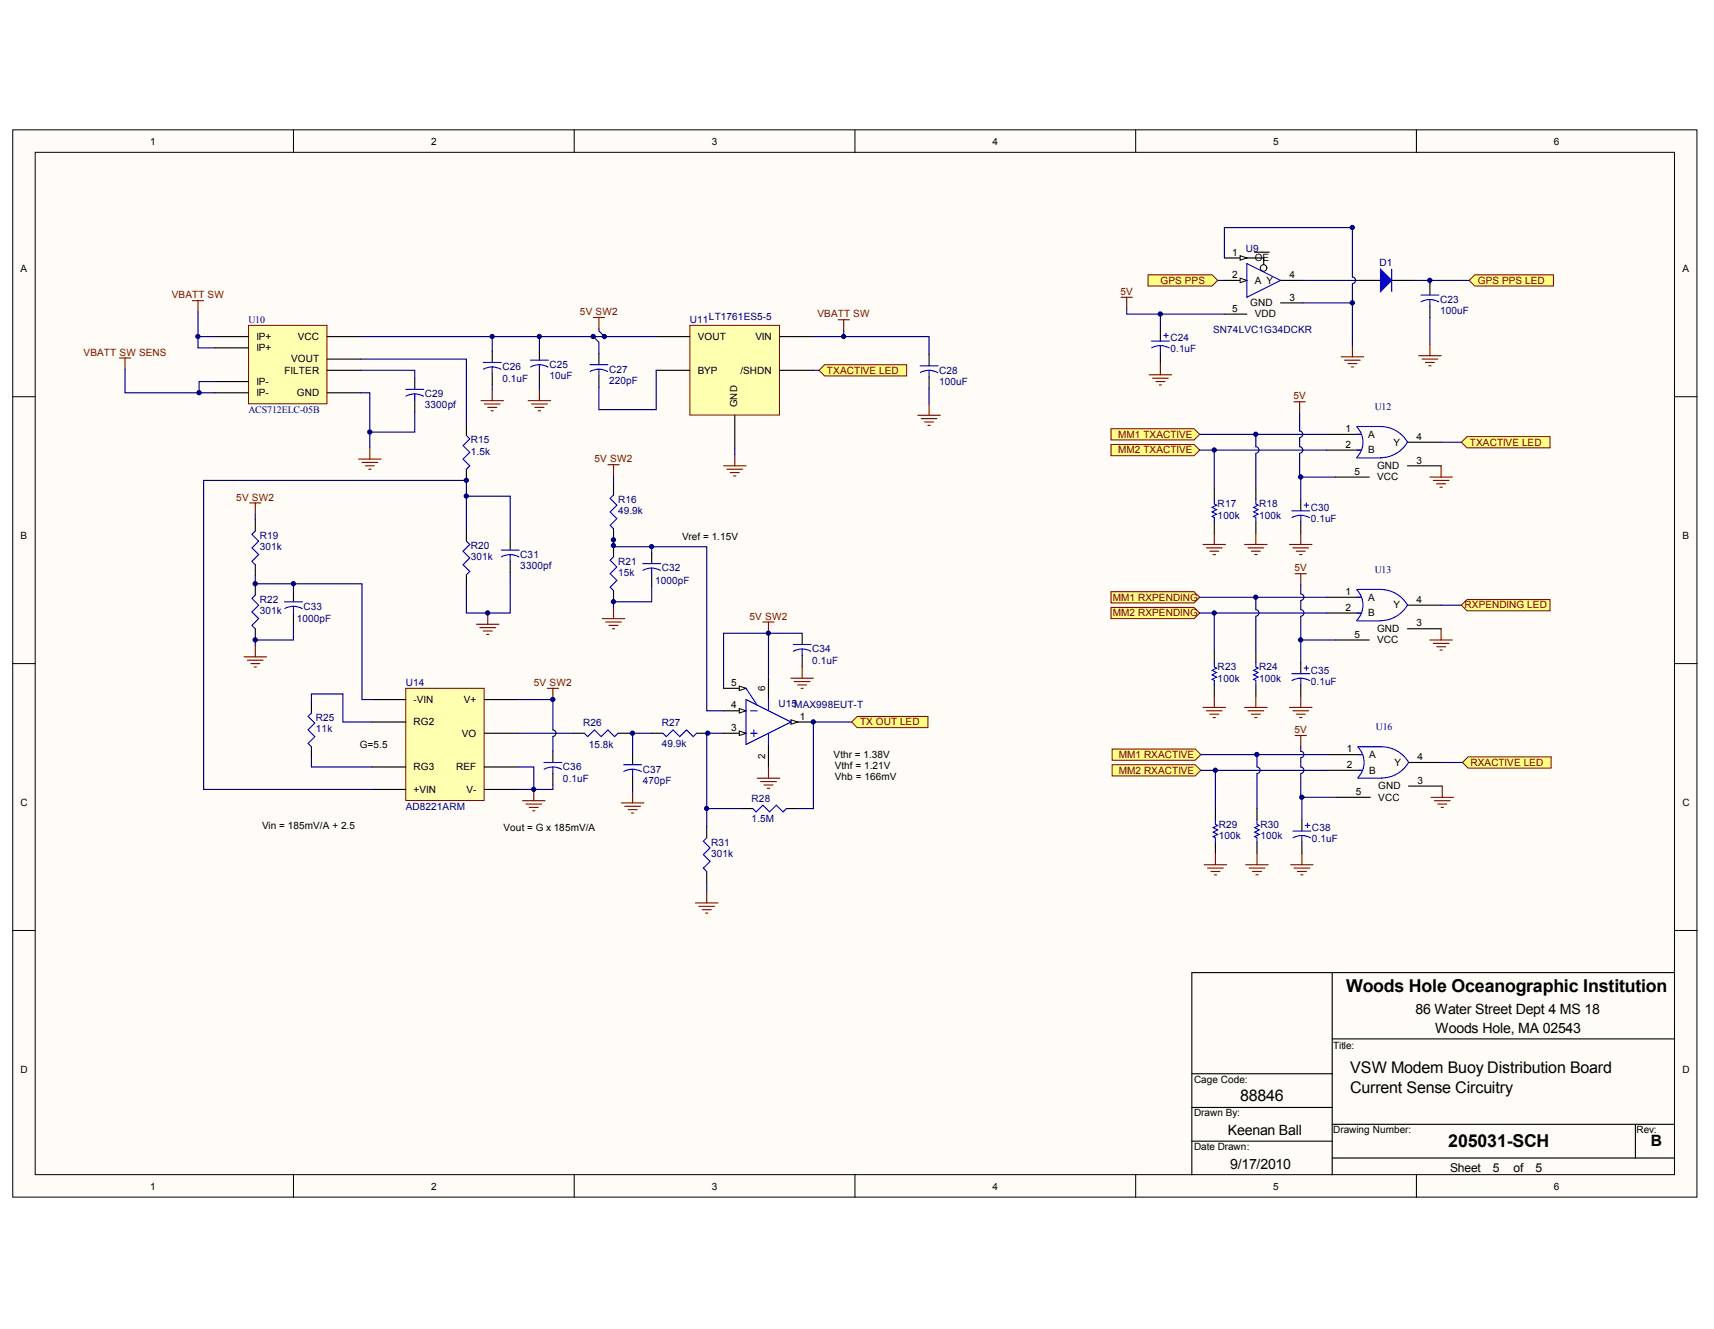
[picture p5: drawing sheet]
<svg xmlns="http://www.w3.org/2000/svg" width="267mm" height="207mm" viewBox="0 0 267 207" stroke-linecap="round" stroke-linejoin="round" font-family="sans-serif">
<defs><g id="words">
<g font-size="2.8">
<text x="209.8" y="154.6">Woods Hole Oceanographic Institution</text>
<text x="225.7" y="178.7">205031-SCH</text>
</g>
<g font-size="2.5">
<text x="210.4" y="167.1">VSW Modem Buoy Distribution Board</text>
<text x="193.2" y="171.5">88846</text>
<text x="210.4" y="170.3">Current Sense Circuitry</text>
</g>
<text font-size="2.4" x="257.2" y="178.6">B</text>
<g font-size="2.2">
<text x="220.5" y="157.9">86 Water Street Dept 4 MS 18</text>
<text x="223.6" y="160.9">Woods Hole, MA 02543</text>
<text x="191.3" y="176.8">Keenan Ball</text>
<text x="191.7" y="182.1">9/17/2010</text>
</g>
<g font-size="1.9">
<text x="225.9" y="182.7">Sheet</text>
<text x="232.6" y="182.7">5</text>
<text x="235.8" y="182.7">of</text>
<text x="239.2" y="182.7">5</text>
</g>
<g font-size="1.6">
<text x="23.4" y="22.5">1</text>
<text x="67.2" y="22.5">2</text>
<text x="110.9" y="22.5">3</text>
<text x="154.6" y="22.5">4</text>
<text x="198.4" y="22.5">5</text>
<text x="242.1" y="22.5">6</text>
<text x="192" y="39.8">1</text>
<text x="195.5" y="40.7">OE</text>
<text x="3.2" y="42.4">A</text>
<text x="192" y="43.3">2</text>
<text x="194.8" y="47.7">GND</text>
<text x="195.5" y="44.2">A Y</text>
<text x="200.9" y="46.8">3</text>
<text x="200.9" y="43.3">4</text>
<text x="262.2" y="42.4">A</text>
<text x="40" y="53">IP+</text>
<text x="46.4" y="53">VCC</text>
<text x="108.7" y="53">VOUT</text>
<text x="117.7" y="53">VIN</text>
<text x="192" y="48.6">5</text>
<text x="195.5" y="49.5">VDD</text>
<text x="40" y="54.7">IP+</text>
<text x="40" y="60">IP-</text>
<text x="44.3" y="58.2">FILTER</text>
<text x="45.4" y="56.5">VOUT</text>
<text x="108.7" y="58.2">BYP</text>
<text x="115.4" y="58.2">/SHDN</text>
<text x="40" y="61.7">IP-</text>
<text x="46.2" y="61.7">GND</text>
<text x="209.6" y="67.3">1</text>
<text x="209.6" y="69.8">2</text>
<text x="213.2" y="68.2">A</text>
<text x="213.2" y="70.7">B</text>
<text x="217.1" y="69.4">Y</text>
<text x="220.7" y="68.5">4</text>
<text x="211" y="74">5</text>
<text x="214.6" y="73.1">GND</text>
<text x="214.6" y="74.9">VCC</text>
<text x="220.7" y="72.2">3</text>
<text x="3.2" y="84">B</text>
<text x="106.3" y="84.1">Vref = 1.15V</text>
<text x="262.2" y="84">B</text>
<text x="209.6" y="92.7">1</text>
<text x="209.6" y="95.2">2</text>
<text x="213.2" y="93.6">A</text>
<text x="217.1" y="94.8">Y</text>
<text x="220.7" y="93.9">4</text>
<text x="211" y="99.4">5</text>
<text x="213.2" y="96">B</text>
<text x="214.6" y="98.5">GND</text>
<text x="214.6" y="100.2">VCC</text>
<text x="220.7" y="97.6">3</text>
<text x="113.9" y="106.9">5</text>
<text x="64.4" y="109.5">-VIN</text>
<text x="64.4" y="113">RG2</text>
<text x="72.3" y="109.5">V+</text>
<text x="113.9" y="113.9">3</text>
<text x="113.9" y="110.4">4</text>
<text x="124.6" y="112.1">1</text>
<text x="56" y="116.5">G=5.5</text>
<text x="72" y="114.8">VO</text>
<text x="129.9" y="118.1">Vthr = 1.38V</text>
<text x="130.1" y="119.9">Vthf = 1.21V</text>
<text x="209.8" y="117.2">1</text>
<text x="209.8" y="119.7">2</text>
<text x="213.3" y="118.1">A</text>
<text x="217.3" y="119.3">Y</text>
<text x="220.9" y="118.5">4</text>
<text x="3.2" y="125.6">C</text>
<text x="64.4" y="123.5">+VIN</text>
<text x="64.4" y="120">RG3</text>
<text x="71.1" y="120">REF</text>
<text x="72.7" y="123.5">V-</text>
<text x="130.1" y="121.6">Vhb = 166mV</text>
<text x="211.2" y="123.9">5</text>
<text x="213.3" y="120.6">B</text>
<text x="214.7" y="123">GND</text>
<text x="214.7" y="124.8">VCC</text>
<text x="220.9" y="122.1">3</text>
<text x="262.1" y="125.6">C</text>
<text x="40.8" y="129.1">Vin = 185mV/A + 2.5</text>
<text x="78.4" y="129.5">Vout = G x 185mV/A</text>
<text x="3.2" y="167.2">D</text>
<text x="207.7" y="163.4">Title:</text>
<text x="262.1" y="167.2">D</text>
<text x="186" y="168.7">Cage Code:</text>
<text x="186" y="174">Drawn By:</text>
<text x="186" y="179.2">Date Drawn:</text>
<text x="207.7" y="176.6">Drawing Number:</text>
<text x="255" y="176.6">Rev:</text>
<text x="23.4" y="185.4">1</text>
<text x="67.2" y="185.4">2</text>
<text x="110.9" y="185.4">3</text>
<text x="154.6" y="185.4">4</text>
<text x="198.4" y="185.4">5</text>
<text x="242.1" y="185.4">6</text>
</g>
<g font-size="1.6" fill="#000080">
<text x="194.1" y="39.3">U9</text>
<text x="214.9" y="41.4">D1</text>
<text x="224.4" y="47.2">C23</text>
<text x="107.5" y="50.3">U11</text>
<text x="110.5" y="49.8">LT1761ES5-5</text>
<text x="182.4" y="53.1">C24</text>
<text x="189" y="51.9">SN74LVC1G34DCKR</text>
<text x="224.4" y="48.9">100uF</text>
<text x="78.3" y="57.7">C26</text>
<text x="78.3" y="59.4">0.1uF</text>
<text x="85.6" y="57.3">C25</text>
<text x="85.6" y="59.1">10uF</text>
<text x="94.9" y="58">C27</text>
<text x="94.9" y="59.8">220pF</text>
<text x="146.3" y="58.2">C28</text>
<text x="146.3" y="60">100uF</text>
<text x="182.4" y="54.9">0.1uF</text>
<text x="66.2" y="61.9">C29</text>
<text x="66.2" y="63.6">3300pf</text>
<text x="73.4" y="69.1">R15</text>
<text x="73.4" y="70.8">1.5k</text>
<text x="40.5" y="84">R19</text>
<text x="96.3" y="78.4">R16</text>
<text x="96.3" y="80.1">49.9k</text>
<text x="189.7" y="79.1">R17</text>
<text x="189.7" y="80.8">100k</text>
<text x="196.2" y="79.1">R18</text>
<text x="196.2" y="80.8">100k</text>
<text x="204.2" y="79.6">C30</text>
<text x="204.2" y="81.3">0.1uF</text>
<text x="40.5" y="85.7">301k</text>
<text x="73.4" y="85.5">R20</text>
<text x="73.4" y="87.3">301k</text>
<text x="81.1" y="86.9">C31</text>
<text x="81.1" y="88.7">3300pf</text>
<text x="96.3" y="88">R21</text>
<text x="96.3" y="89.7">15k</text>
<text x="103.1" y="89">C32</text>
<text x="40.5" y="93.9">R22</text>
<text x="40.5" y="95.7">301k</text>
<text x="47.3" y="95">C33</text>
<text x="102.1" y="91">1000pF</text>
<text x="46.2" y="96.9">1000pF</text>
<text x="126.6" y="101.6">C34</text>
<text x="63.2" y="106.9">U14</text>
<text x="126.6" y="103.4">0.1uF</text>
<text x="189.7" y="104.4">R23</text>
<text x="189.7" y="106.2">100k</text>
<text x="196.2" y="104.4">R24</text>
<text x="196.2" y="106.2">100k</text>
<text x="204.2" y="105">C35</text>
<text x="204.2" y="106.7">0.1uF</text>
<text x="49.2" y="112.3">R25</text>
<text x="90.9" y="113.2">R26</text>
<text x="103.1" y="113.2">R27</text>
<text x="121.3" y="110.2">U15MAX998EUT-T</text>
<text x="49.2" y="114.1">11k</text>
<text x="91.7" y="116.5">15.8k</text>
<text x="103.1" y="116.3">49.9k</text>
<text x="87.7" y="120">C36</text>
<text x="87.7" y="121.8">0.1uF</text>
<text x="100.1" y="120.4">C37</text>
<text x="100.1" y="122.1">470pF</text>
<text x="117.1" y="124.9">R28</text>
<text x="63.2" y="126.2">AD8221ARM</text>
<text x="110.8" y="131.8">R31</text>
<text x="117.1" y="128.1">1.5M</text>
<text x="189.9" y="129">R29</text>
<text x="189.9" y="130.7">100k</text>
<text x="196.4" y="129">R30</text>
<text x="196.4" y="130.7">100k</text>
<text x="204.4" y="129.5">C38</text>
<text x="204.4" y="131.2">0.1uF</text>
<text x="110.8" y="133.5">301k</text>
</g>
<g font-size="1.6" fill="#800000">
<text x="26.8" y="46.5">VBATT SW</text>
<text x="174.6" y="46">5V</text>
<text x="180.8" y="44.2">GPS PPS</text>
<text x="230.3" y="44.2">GPS PPS LED</text>
<text x="90.4" y="49.1">5V SW2</text>
<text x="127.4" y="49.5">VBATT SW</text>
<text x="13" y="55.4">VBATT SW SENS</text>
<text x="128.9" y="58.2">TXACTIVE LED</text>
<text x="201.5" y="62.2">5V</text>
<text x="174.2" y="68.2">MM1 TXACTIVE</text>
<text x="174.2" y="70.7">MM2 TXACTIVE</text>
<text x="229" y="69.4">TXACTIVE LED</text>
<text x="92.6" y="72.1">5V SW2</text>
<text x="36.8" y="78">5V SW2</text>
<text x="201.7" y="89">5V</text>
<text x="173.4" y="93.6">MM1 RXPENDING</text>
<text x="228.2" y="94.8">RXPENDING LED</text>
<text x="116.8" y="96.6">5V SW2</text>
<text x="173.4" y="96">MM2 RXPENDING</text>
<text x="83.2" y="106.9">5V SW2</text>
<text x="134" y="113">TX OUT LED</text>
<text x="174.3" y="118.1">MM1 RXACTIVE</text>
<text x="201.7" y="114.2">5V</text>
<text x="229.1" y="119.3">RXACTIVE LED</text>
<text x="174.3" y="120.6">MM2 RXACTIVE</text>
</g>
<g font-size="1.5" fill="#000080">
<text x="38.7" y="50.3">U10</text>
<text x="38.7" y="64.3">ACS712ELC-05B</text>
<text x="214.2" y="63.8">U12</text>
<text x="214.2" y="89.2">U13</text>
<text x="214.4" y="113.7">U16</text>
</g>
<g font-size="1.5">
<text x="114.9" y="63.5" transform="rotate(-90 114.9 63.5)">GND</text>
<text x="119.2" y="107.6" transform="rotate(-90 119.2 107.6)">6</text>
<text x="119.2" y="118.3" transform="rotate(-90 119.2 118.3)">2</text>
</g>
</g></defs>
<g fill="#fffcf8" stroke="#000" stroke-width=".16">
<path d="M2 20.2h262.4v166.3h-262.4z"/>
<path d="M5.5 23.7h255.4v159.3h-255.4z"/>
</g>
<g fill="none" stroke="#000" stroke-width=".16">
<path d="M45.7 20.2v3.5M89.5 20.2v3.5M133.2 20.2v3.5M176.9 20.2v3.5M220.7 20.2v3.5M2 61.8h3.5M260.9 61.8h3.5M2 103.4h3.5M260.9 103.4h3.5M2 145h3.5M260.9 145h3.5M45.7 183.1v3.5"/>
<path d="M89.5 183.1v3.5M133.2 183.1v3.5M176.9 183.1v3.5M220.7 183.1v3.5"/>
</g>
<path d="M123.2 112.5h3.5M207.6 151.6v15.7h-21.9M260.9 151.6h-75.2v31.5M185.7 172.6h21.9M185.7 177.8h21.9M207.6 161.9h53.3M207.6 175.2h53.2M207.6 167.3v15.8M254.8 175.2v5.2M207.6 180.4h53.2" fill="none" stroke="#000" stroke-width=".17"/>
<path d="M123.2 112.2l1.1 .3-1.1 .4z" fill="#fffcf8" stroke="#000" stroke-width=".16"/>
<path d="M112.7 114.3h3.5M119.7 116v3.5" fill="none" stroke="#000" stroke-width=".17"/>
<path d="M115.2 113.9l1 .4-1 .3z" fill="#fffcf8" stroke="#000" stroke-width=".16"/>
<path d="M112.7 110.8h3.5" fill="none" stroke="#000" stroke-width=".17"/>
<path d="M115.2 110.4l1 .4-1 .3z" fill="#fffcf8" stroke="#000" stroke-width=".16"/>
<path d="M112.7 107.3h3.5" fill="none" stroke="#000" stroke-width=".17"/>
<path d="M115.2 106.9l1 .4-1 .3z" fill="#fffcf8" stroke="#000" stroke-width=".16"/>
<path d="M119.7 105.5v3.5" fill="none" stroke="#000" stroke-width=".17"/>
<path d="M116.2 109l7 3.5-7 3.5zM116.2 107.3l1.8 2.6M116.9 110.8h1.1M116.9 114.3h1.1M117.5 113.7v1.1M119.7 109v1.8M119.7 114.3v1.7" fill="none" stroke="#00f" stroke-width=".17"/>
<path d="M107.5 50.7h13.9v14h-13.9z" fill="#ffffb0" stroke="#800000" stroke-width=".16"/>
<path d="M102.2 57.7h5.3M102.2 52.4h5.3M121.5 57.7h5.2M121.5 52.4h5.2M114.5 64.7v5.3" fill="none" stroke="#000" stroke-width=".17"/>
<path d="M56.2 52.4h46" fill="none" stroke="#000080" stroke-width=".17"/>
<path d="M92.4 49.5h1.8M93.3 49.5v1.7" fill="none" stroke="#800000" stroke-width=".17"/>
<path d="M128.5 56.8h12.8v1.8h-12.8l-.9-.9z" fill-rule="evenodd" fill="#ffff80" stroke="#800000" stroke-width=".16"/>
<path d="M56.2 56h16.5v10.1M84 59.6v1.1M102.2 57.7v6.1h-8.9v-3.5M126.7 57.7h.9M56.2 61.2h1.4v8.6M114.5 70v.8M79.5 90.8v4.7h-6.8v-3" fill="none" stroke="#000080" stroke-width=".17"/>
<g fill="none" stroke="#800000" stroke-width=".17">
<path d="M130.6 49.8h1.7M131.5 49.8v1.8M55.9 71.5h3.5M56.4 72.1h2.4M56.9 72.6h1.4M57.4 73.1h.4M57.6 69.8v1.7M82.3 62.4h3.5M82.8 63h2.5M83.3 63.5h1.4M83.9 64h.3M84 60.7v1.7"/>
<path d="M112.7 72.6h3.5M113.3 73.1h2.4M113.8 73.6h1.4M114.3 74.2h.4M114.5 70.8v1.8M74.2 97.3h3.5M74.8 97.8h2.4M75.3 98.3h1.4M75.8 98.8h.4M76 95.5v1.8"/>
</g>
<path d="M84 54.4v1.7M84 57.9v1.7M93.3 55.1v1.7M93.3 58.6v1.7M72.7 66.1v1.8M72.7 73.1v1.8M72.7 82.6v1.7M72.7 89.6v1.7M79.5 84v1.7M79.5 87.5v1.7" fill="none" stroke="#000" stroke-width=".17"/>
<g fill="none" stroke="#00f" stroke-width=".17">
<path d="M82.6 56.1h2.8M84 56.8l.7 .1 .7 .3M84 56.8l-.7 .1-.6 .3M84 56.8v1.1M91.9 56.8h2.8M93.3 57.5l.7 .1 .7 .3M93.3 57.5l-.7 .1-.7 .3M93.3 57.5v1.1M72.7 67.9l.5 .5-1.1 1 1.1 1.1-1.1 1 1.1 1.1-.5 .5M72.7 84.3l.5 .5-1.1 1.1 1.1 1-1.1 1.1 1.1 1-.5 .6M78.1 85.7h2.8M79.5 86.4l.7 .1 .6 .3"/>
<path d="M79.5 86.4l-.7 .1-.7 .3M79.5 86.4v1.1"/>
</g>
<path d="M63.2 107.3h12.2v17.4h-12.2z" fill="#ffffb0" stroke="#800000" stroke-width=".16"/>
<g fill="none" stroke="#000" stroke-width=".17">
<path d="M144.8 55.3v1.7M144.8 58.8v1.7M95.6 75.4v1.7M95.6 82.4v1.7M95.6 85v1.8M95.6 92v1.8M101.5 86.1v1.7M101.5 89.6v1.7M125 98.7v1.7M48.5 109.4v1.7M48.5 116.4v1.7M58 109h5.2"/>
<path d="M58 112.5h5.2M58 119.5h5.2M75.5 109h5.2M75.5 119.5h5.2M75.5 114.3h5.2M86.1 117.1v1.7M89.3 114.3h1.7M96.3 114.3h1.7M98.6 117.4v1.8M101.5 114.3h1.8M108.5 114.3h1.8M125 102.2v1.7"/>
<path d="M58 123h5.2M75.5 123h5.2M86.1 120.6v1.7M98.6 120.9v1.8M115.5 126h1.8M122.5 126h1.8"/>
</g>
<g fill="none" stroke="#00f" stroke-width=".17">
<path d="M143.4 57h2.8M144.8 57.7l.7 .1 .6 .3M144.8 57.7l-.8 .1-.6 .3M144.8 57.7v1.1M95.6 77.1l-.5 .6 1 1-1 1.1 1 1-1 1.1 .5 .5M95.6 86.8l-.5 .5 1 1-1 1.1 1 1-1 1.1 .5 .5M100.1 87.8h2.8M101.5 88.5l.7 .1 .7 .3M101.5 88.5l-.7 .1-.6 .3M101.5 88.5v1.1M48.5 111.1l-.5 .5 1 1.1-1 1 1 1.1-1 1 .5 .6M84.7 118.8h2.8"/>
<path d="M86.1 119.5l.7 .1 .7 .3M86.1 119.5l-.7 .1-.6 .3M86.1 119.5v1.1M91 114.3l.6 .5 1-1.1 1.1 1.1 1-1.1 1.1 1.1 .5-.5M97.2 119.2h2.8M98.6 119.9l.7 .1 .6 .2M98.6 119.9h-.7l-.7 .3M98.6 119.9v1M103.3 114.3l.5 .5 1.1-1.1 1 1.1 1.1-1.1 1 1.1 .5-.5M123.6 100.4h2.8M125 101.1l.7 .1 .6 .3M125 101.1l-.7 .1-.7 .3"/>
<path d="M125 101.1v1.1M117.3 126l.5 .5 1.1-1 1 1 1.1-1 1 1 .5-.5"/>
</g>
<g fill="none" stroke="#000080" stroke-width=".17">
<path d="M19.5 57.5v3.7h11.5M30.9 48.6v3.8M33.5 52.4h-2.6v1.8h2.6M33.5 59.5h-2.5v1.7h2.5M84 52.4v2M92.4 52.4l.9 .9v1.8M93.3 51.2v.4l.9 .8M131.5 51.6v.8h-4.8M131.5 52.4h13.3v2.9M95.6 74.2v1.2M144.8 60.5v2.5M95.6 83.6v1.6h5.9v.9"/>
<path d="M101.5 85.2h8.6v25.6h2.6M101.5 91.3v2.5h-5.9v.8M119.7 98.7h5.3M48.5 109.4v-1.3h4.9v4.4h4.6M48.5 119.5h9.5M80.7 119.5h2.5v3.5h-2.5M80.7 109h5.4v4.7a.51 .51 0 0 1 .5 .5 .51 .51 0 0 1-.5 .5M80.7 114.3h8.6M86.1 114.8v2.3M98 114.3h.6M101.5 114.3h-2.9v3.1M112.7 114.3h-2.6v11.7h5.4"/>
<path d="M119.7 105.5v-6.8h-7v8.6M132.7 112.5h-6v13.5h-2.4M86.1 122.3v.7h-2.9M98.6 122.7v.7"/>
</g>
<g fill="none" stroke="#800000" stroke-width=".17">
<path d="M18.6 55.8h1.8M19.5 55.8v1.7M30 46.8h1.7M30.9 46.8v1.8M94.7 72.4h1.8M95.6 72.4v1.8M143 64.7h3.5M143.5 65.2h2.5M144.1 65.8h1.4M144.6 66.3h.3M144.8 63v1.7M93.8 96.4h3.5"/>
<path d="M94.4 96.9h2.4M94.9 97.4h1.4M95.4 98h.4M95.6 94.6v1.8M118.9 96.9h1.7M119.7 96.9v1.8M85.3 107.3h1.7M86.1 107.3v1.7M119.7 119.5v1.8M123.2 105.7h3.5M123.8 106.2h2.4M124.3 106.7h1.4"/>
<path d="M124.8 107.3h.4M125 103.9v1.8M81.4 124.8h3.5M81.9 125.3h2.5M82.5 125.8h1.4M83 126.3h.3M83.2 123v1.8M96.8 125.1h3.5M97.3 125.6h2.5M97.9 126.2h1.4M98.4 126.7h.3M98.6 123.4v1.7"/>
<path d="M118 121.3h3.5M118.5 121.8h2.5M119 122.3h1.4M119.6 122.8h.3"/>
</g>
<path d="M38.7 50.7h12.2v12.2h-12.2z" fill="#ffffb0" stroke="#800000" stroke-width=".16"/>
<g fill="none" stroke="#000" stroke-width=".17">
<path d="M33.5 52.4h5.2M33.5 54.2h5.2M33.5 59.5h5.2M51 52.4h5.2M51 56h5.2M51 57.7h5.2M33.5 61.2h5.2M51 61.2h5.2M39.8 81v1.7M39.8 88v1.7M39.8 91v1.7M39.8 98v1.7"/>
<path d="M45.7 92v1.8M45.7 95.5v1.8"/>
</g>
<path d="M39.8 89.7v1.3h5.9M39.8 80.1v.9M45.7 97.3v2.4h-5.9v.9M45.7 92v-1h10.7v18h1.6M72.7 91.3v1.2M79.5 89.2v1.6M95.6 83.6v.5" fill="none" stroke="#000080" stroke-width=".17"/>
<path d="M39.8 82.7l-.5 .6 1 1-1 1.1 1 1-1 1.1 .5 .5M39.8 92.7l-.5 .5 1 1.1-1 1 1 1.1-1 1 .5 .6M44.3 93.8h2.8M45.7 94.5l.7 .1 .7 .2M45.7 94.5l-.7 .1-.6 .2M45.7 94.5v1" fill="none" stroke="#00f" stroke-width=".17"/>
<path d="M38.9 78.4h1.8M39.8 78.4v1.7M38 102.4h3.5M38.6 102.9h2.4M39.1 103.4h1.4M39.6 103.9h.4M39.8 100.6v1.8" fill="none" stroke="#800000" stroke-width=".17"/>
<path d="M133.6 111.6h11v1.8h-11l-.9-.9z" fill-rule="evenodd" fill="#ffff80" stroke="#800000" stroke-width=".16"/>
<path d="M56.2 57.7h8.4v1.2M76.7 52.4v2.3M76.7 60v.7M64.6 64.2v3.1h-7M72.7 77.3h6.8v6.7M72.7 82.6v-7.7h-41v48.1h26.3M48.5 118.1v1.4M110.1 126v2.8M110.1 137.5v1.4" fill="none" stroke="#000080" stroke-width=".17"/>
<path d="M64.6 58.9v1.8M76.7 54.7v1.8M76.7 58.2v1.8M190.8 43.7h3.5M199.5 47.2h3.5M64.6 62.4v1.8M110.1 128.8v1.7M110.1 135.8v1.7" fill="none" stroke="#000" stroke-width=".17"/>
<path d="M75.3 56.5h2.8M76.7 57.2l.7 .1 .7 .2M76.7 57.2l-.7 .1-.7 .2M76.7 57.2v1M63.2 60.7h2.8M64.6 61.4l.7 .1 .7 .2M64.6 61.4l-.7 .1-.6 .2M64.6 61.4v1M110.1 130.5l-.5 .6 1 1-1 1.1 1 1-1 1.1 .5 .5" fill="none" stroke="#00f" stroke-width=".17"/>
<path d="M74.9 62.4h3.5M75.5 63h2.4M76 63.5h1.4M76.5 64h.4M76.7 60.7v1.7M110.1 138.9v1.8M108.4 140.7h3.5M108.9 141.2h2.4M109.4 141.7h1.4M109.9 142.3h.4" fill="none" stroke="#800000" stroke-width=".17"/>
<path d="M193.2 43.3l1.1 .4-1.1 .3z" fill="#fffcf8" stroke="#000" stroke-width=".16"/>
<path d="M190.8 40.2h3.5" fill="none" stroke="#000" stroke-width=".17"/>
<path d="M193.2 39.8l1.1 .4-1.1 .3z" fill="#fffcf8" stroke="#000" stroke-width=".16"/>
<path d="M195.5 39.3h2.3M180.8 51.4v1.7M180.8 54.9v1.8M190.8 48.9h3.5M194.3 40.2h2.6v1M199.5 43.7h3.5M211.6 43.7h3.5M216.8 43.7h3.5M222.8 44.2v1.8M222.8 47.7v1.8" fill="none" stroke="#000" stroke-width=".17"/>
<path d="M179.4 53.1h2.8M180.8 53.9h.7l.7 .3M180.8 53.9h-.7l-.7 .3M180.8 53.9v1M181.3 52.3h.7M181.7 51.9v.7M194.3 41.1l5.2 2.6-5.2 2.6zM216.8 41.9v3.5M221.4 46h2.8M222.8 46.7l.7 .1 .6 .2M222.8 46.7l-.7 .1-.7 .2M222.8 46.7v1" fill="none" stroke="#00f" stroke-width=".17"/>
<circle cx="196.9" cy="41.8" r=".51" fill="none" stroke="#000" stroke-width=".16"/>
<path d="M174.7 46.3h1.7M175.5 46.3v1.8M179 58.4h3.5M179.6 58.9h2.4M180.1 59.5h1.4M180.6 60h.4M180.8 56.7v1.7M209 55.6h3.5M209.5 56.1h2.4M210 56.7h1.4M210.5 57.2h.4M210.7 53.9v1.7" fill="none" stroke="#800000" stroke-width=".17"/>
<path d="M210.9 35.5h-20.1v4.7M175.5 48.1v.8h15.3M180.8 48.9v2.5M189.7 43.7h1.1M203 47.2h7.7M203 43.7h8.6M220.3 43.7h2.5v.5M222.8 49.5v4.2" fill="none" stroke="#000080" stroke-width=".17"/>
<path d="M215.1 41.9l1.7 1.8-1.7 1.7z" fill="#00f" stroke="#00f" stroke-width=".17"/>
<path d="M178.9 42.8h9.9l.9 .9-.9 .9h-9.9z" fill-rule="evenodd" fill="#ffff80" stroke="#800000" stroke-width=".16"/>
<path d="M221 55.4h3.5M221.6 56h2.4M222.1 56.5h1.4M222.6 57h.4M222.8 53.7v1.7" fill="none" stroke="#800000" stroke-width=".17"/>
<path d="M229.8 42.8h12.2v1.8h-12.2l-.9-.9z" fill-rule="evenodd" fill="#ffff80" stroke="#800000" stroke-width=".16"/>
<path d="M222.8 43.7h6.1" fill="none" stroke="#000080" stroke-width=".17"/>
<path d="M206.9 117.6h5.2M219.5 118.8h5.2M189.4 126v1.7M189.4 131.2v1.8M206.9 120h5.2M208.3 124.2h5.2M219.5 122.5h5.2" fill="none" stroke="#000" stroke-width=".17"/>
<path d="M211.6 116.4a3.4 3.4 0 0 1-.1 4.8M211.6 116.4h3.7a4.9 4.9 0 0 1 4.2 2.4M211.6 117.6h.7M219.5 118.8a4.9 4.9 0 0 1-4.2 2.4M189.4 127.7v.7l.3 .2-.7 .4 .7 .3-.7 .4 .7 .3-.7 .4 .4 .1v.7M211.6 121.3h3.7M211.6 120h.7" fill="none" stroke="#00f" stroke-width=".17"/>
<path d="M187.6 134.7h3.5M188.1 135.3h2.5M188.7 135.8h1.4M189.2 136.3h.3M189.4 133v1.7M223 124.2h3.5M223.5 124.8h2.4M224 125.3h1.4M224.5 125.8h.4M224.7 122.5v1.7" fill="none" stroke="#800000" stroke-width=".17"/>
<path d="M228.7 117.9h13v1.8h-13l-.8-.9z" fill-rule="evenodd" fill="#ffff80" stroke="#800000" stroke-width=".16"/>
<path d="M224.7 118.8h3.2M208.3 124.2h-5.5v3.5" fill="none" stroke="#000080" stroke-width=".17"/>
<path d="M195.8 126v1.7M195.8 131.2v1.8M202.8 127.7v1.8M202.8 131.2v1.8" fill="none" stroke="#000" stroke-width=".17"/>
<path d="M195.8 127.7v.7l.4 .2-.7 .4 .7 .3-.7 .4 .7 .3-.7 .4 .3 .1v.7M201.4 129.5h2.8M202.8 130.2l.7 .1 .7 .3M202.8 130.2l-.7 .1-.6 .2M202.8 130.2v1M203.4 128.6h.7M203.7 128.3v.7" fill="none" stroke="#00f" stroke-width=".17"/>
<path d="M194.1 134.7h3.5M194.6 135.3h2.5M195.1 135.8h1.4M195.7 136.3h.3M195.8 133v1.7M201.1 134.7h3.5M201.6 135.3h2.5M202.1 135.8h1.4M202.7 136.3h.3M202.8 133v1.7" fill="none" stroke="#800000" stroke-width=".17"/>
<g fill="#ffff80" stroke="#800000" stroke-width=".16">
<path d="M173.3 116.7h12.9l.9 .9-.9 .9h-12.9z" fill-rule="evenodd"/>
<path d="M173.3 119.2h12.9l.9 .8-.9 .9h-12.9z" fill-rule="evenodd"/>
</g>
<path d="M187.1 117.6h8.7v1.9a.51 .51 0 0 1 .5 .5 .51 .51 0 0 1-.5 .5M195.8 117.6h11.1M187.1 120h19.8M189.4 120v6M195.8 120.6v5.4" fill="none" stroke="#000080" stroke-width=".17"/>
<path d="M206.7 93.1h5.2M206.7 95.5h5.2M208.1 99.7h5.2M219.3 94.3h5.2M219.3 98h5.2M189.2 101.5v1.7M189.2 106.7v1.8" fill="none" stroke="#000" stroke-width=".17"/>
<path d="M211.4 91.9a3.4 3.4 0 0 1 0 4.8M211.4 91.8h3.7a4.9 4.9 0 0 1 4.2 2.5M211.4 96.7h3.7M211.4 93.1h.8M211.4 95.5h.8M219.3 94.3a4.9 4.9 0 0 1-4.2 2.4M189.2 103.2v.7l.3 .2-.7 .4 .7 .3-.7 .4 .7 .3-.7 .4 .4 .1v.7" fill="none" stroke="#00f" stroke-width=".17"/>
<path d="M222.8 99.7h3.5M224.5 98v1.7M187.4 110.2h3.5M188 110.8h2.4M188.5 111.3h1.4M189 111.8h.4M189.2 108.5v1.7M223.3 100.2h2.5M223.8 100.8h1.4M224.4 101.3h.3" fill="none" stroke="#800000" stroke-width=".17"/>
<path d="M228.6 93.4h12.9v1.8h-12.9l-.9-.9z" fill-rule="evenodd" fill="#ffff80" stroke="#800000" stroke-width=".16"/>
<path d="M208.1 99.7h-5.4v3.5M224.5 94.3h3.2" fill="none" stroke="#000080" stroke-width=".17"/>
<path d="M195.7 101.5v1.7M195.7 106.7v1.8M202.7 103.2v1.8M202.7 106.7v1.8" fill="none" stroke="#000" stroke-width=".17"/>
<path d="M195.7 103.2v.7l.3 .2-.7 .4 .7 .3-.7 .4 .7 .3-.7 .4 .4 .1v.7M201.3 105h2.8M202.7 105.7l.7 .1 .6 .2M202.7 105.7l-.7 .1-.7 .2M202.7 105.7v1M203.2 104.1h.7M203.5 103.8v.7" fill="none" stroke="#00f" stroke-width=".17"/>
<path d="M193.9 110.2h3.5M194.4 110.8h2.5M195 111.3h1.4M195.5 111.8h.3M195.7 108.5v1.7M200.9 110.2h3.5M201.4 110.8h2.5M202 111.3h1.4M202.5 111.8h.3M202.7 108.5v1.7" fill="none" stroke="#800000" stroke-width=".17"/>
<g fill="#ffff80" stroke="#800000" stroke-width=".16">
<path d="M173.1 92.2h12.9l.9 .9-.9 .8h-12.9z" fill-rule="evenodd"/>
<path d="M173.1 94.6h12.9l.9 .9-.9 .9h-12.9z" fill-rule="evenodd"/>
</g>
<path d="M186.9 93.1h8.8v1.9a.51 .51 0 0 1 .5 .5 .51 .51 0 0 1-.5 .5M186.9 95.5h19.8M189.2 95.5v6M195.7 93.1h11M195.7 96v5.5" fill="none" stroke="#000080" stroke-width=".17"/>
<path d="M189.2 76.1v1.7M206.7 67.7h5.2M206.7 70.1h5.2M208.1 74.3h5.2M219.3 68.9h5.2M219.3 72.6h5.2M189.2 81.3v1.8" fill="none" stroke="#000" stroke-width=".17"/>
<path d="M189.2 77.8v.7l.3 .2-.7 .4 .7 .3-.7 .4 .7 .3-.7 .4 .4 .1v.7M211.4 66.5a3.4 3.4 0 0 1 0 4.8M211.4 66.5h3.7a4.9 4.9 0 0 1 4.2 2.4 5 5 0 0 1-4.2 2.4M211.4 71.4h3.7M211.4 67.7h.8M211.4 70.1h.8" fill="none" stroke="#00f" stroke-width=".17"/>
<path d="M222.8 74.3h3.5M223.3 74.9h2.5M223.8 75.4h1.4M224.4 75.9h.3M224.5 72.6v1.7M187.4 84.8h3.5M188 85.4h2.4M188.5 85.9h1.4M189 86.4h.4M189.2 83.1v1.7" fill="none" stroke="#800000" stroke-width=".17"/>
<path d="M228.6 68h12.9v1.8h-12.9l-.9-.9z" fill-rule="evenodd" fill="#ffff80" stroke="#800000" stroke-width=".16"/>
<path d="M208.1 74.3h-5.4v3.5M224.5 68.9h3.2" fill="none" stroke="#000080" stroke-width=".17"/>
<path d="M195.7 76.1v1.7M202.7 77.8v1.8M195.7 81.3v1.8M202.7 81.3v1.8" fill="none" stroke="#000" stroke-width=".17"/>
<path d="M195.7 77.8v.7l.3 .2-.7 .4 .7 .3-.7 .4 .7 .3-.7 .4 .4 .1v.7M201.3 79.6h2.8M203.2 78.7h.7M203.5 78.4v.7M202.7 80.3l.7 .1 .6 .3M202.7 80.3l-.7 .1-.7 .2M202.7 80.3v1" fill="none" stroke="#00f" stroke-width=".17"/>
<path d="M193.9 84.8h3.5M194.4 85.4h2.5M195 85.9h1.4M195.5 86.4h.3M195.7 83.1v1.7M200.9 84.8h3.5M201.4 85.4h2.5M202 85.9h1.4M202.5 86.4h.3M202.7 83.1v1.7" fill="none" stroke="#800000" stroke-width=".17"/>
<g fill="#ffff80" stroke="#800000" stroke-width=".16">
<path d="M173.1 66.8h12.9l.9 .9-.9 .9h-12.9z" fill-rule="evenodd"/>
<path d="M173.1 69.3h12.9l.9 .8-.9 .9h-12.9z" fill-rule="evenodd"/>
</g>
<g fill="none" stroke="#000080" stroke-width=".17">
<path d="M210.7 35.5v7.7a.51 .51 0 0 1 .5 .5 .51 .51 0 0 1-.5 .5M210.7 44.2v9.7M186.9 67.7h8.8v1.9a.51 .51 0 0 1 .5 .5 .51 .51 0 0 1-.5 .5M186.9 70.1h19.8M189.2 70.1v6M195.7 67.7h11M195.7 70.7v5.4M202.5 64.4v2.8a.51 .51 0 0 1 .5 .5 .51 .51 0 0 1-.5 .5M202.5 68.2v1.4a.51 .51 0 0 1 .5 .5 .51 .51 0 0 1-.5 .5M202.5 70.7v3.6h.2M202.7 91.1v1.4a.51 .51 0 0 1 .5 .6 .51 .51 0 0 1-.5 .5M202.7 93.6v1.4a.51 .51 0 0 1 .5 .5 .51 .51 0 0 1-.5 .5"/>
<path d="M202.7 96v3.7M202.7 116.4v.7a.51 .51 0 0 1 .5 .5 .51 .51 0 0 1-.5 .5M202.7 118.1v1.4a.51 .51 0 0 1 .5 .5 .51 .51 0 0 1-.5 .5M202.7 120.6v3.6h.1"/>
</g>
<path d="M201.6 62.6h1.8M202.5 62.6v1.8M201.8 89.4h1.7M202.7 89.4v1.7M201.8 114.6h1.7M202.7 114.6v1.8" fill="none" stroke="#800000" stroke-width=".17"/>
<g fill="#000080" stroke="#000080" stroke-width=".16">
<circle cx="30.8" cy="52.4" r=".33"/>
<circle cx="31" cy="61.2" r=".33"/>
<circle cx="39.8" cy="99.7" r=".33"/>
<circle cx="39.8" cy="91" r=".33"/>
<circle cx="45.7" cy="91" r=".33"/>
<circle cx="57.6" cy="67.3" r=".33"/>
<circle cx="72.7" cy="77.3" r=".33"/>
<circle cx="72.7" cy="74.8" r=".33"/>
<circle cx="76" cy="95.5" r=".33"/>
<circle cx="76.7" cy="52.4" r=".33"/>
<circle cx="83.1" cy="123" r=".33"/>
<circle cx="84" cy="52.4" r=".33"/>
<circle cx="86.1" cy="109" r=".33"/>
<circle cx="92.4" cy="52.4" r=".33"/>
<circle cx="94.2" cy="52.4" r=".33"/>
<circle cx="95.6" cy="93.8" r=".33"/>
<circle cx="95.6" cy="85" r=".33"/>
<circle cx="95.6" cy="84.1" r=".33"/>
<circle cx="98.5" cy="114.2" r=".33"/>
<circle cx="101.5" cy="85.2" r=".33"/>
<circle cx="110.1" cy="126" r=".33"/>
<circle cx="110.3" cy="114.2" r=".33"/>
<circle cx="119.7" cy="98.7" r=".33"/>
<circle cx="126.7" cy="112.5" r=".33"/>
<circle cx="131.4" cy="52.4" r=".33"/>
<circle cx="180.8" cy="48.9" r=".33"/>
<circle cx="189.2" cy="95.5" r=".33"/>
<circle cx="189.2" cy="70.1" r=".33"/>
<circle cx="189.4" cy="120" r=".33"/>
<circle cx="195.7" cy="93.1" r=".33"/>
<circle cx="195.7" cy="67.7" r=".33"/>
<circle cx="195.8" cy="117.6" r=".33"/>
<circle cx="202.6" cy="99.7" r=".33"/>
<circle cx="202.6" cy="74.3" r=".33"/>
<circle cx="202.8" cy="124.2" r=".33"/>
<circle cx="210.7" cy="47.2" r=".33"/>
<circle cx="210.7" cy="35.4" r=".33"/>
<circle cx="222.8" cy="43.7" r=".33"/>
</g>
<use href="#words"/>
</svg>
